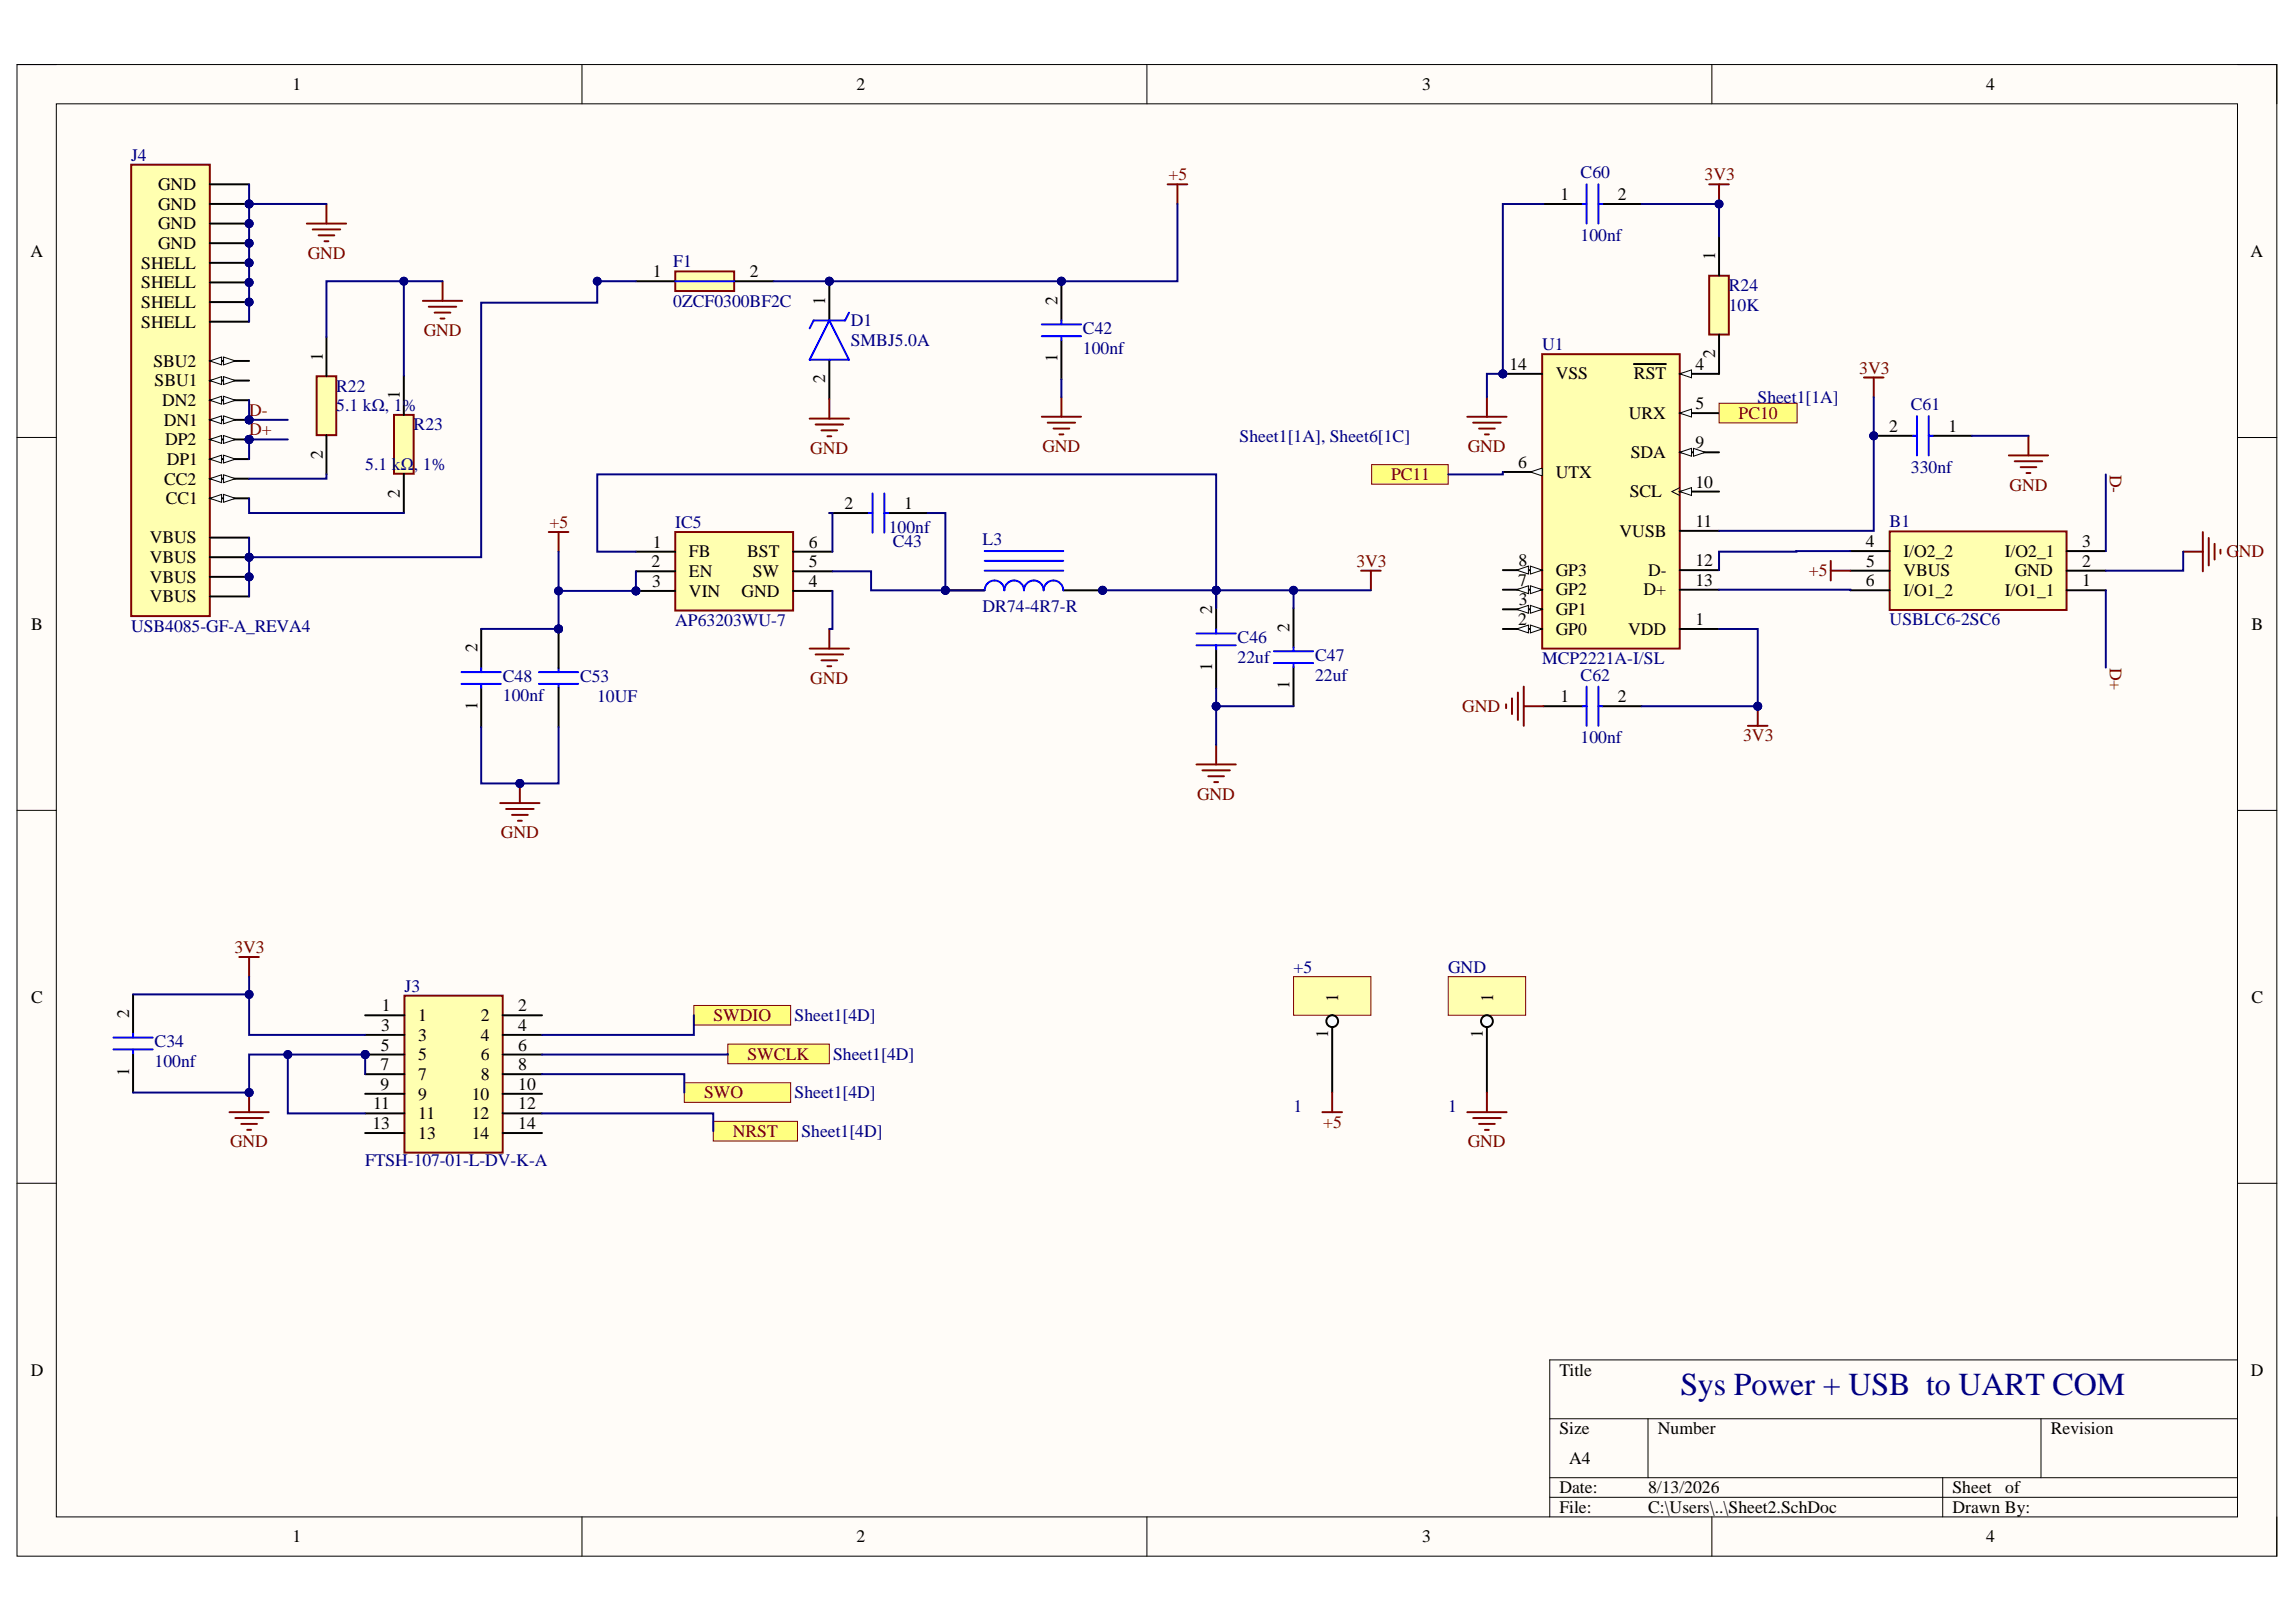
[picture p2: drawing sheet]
<svg xmlns="http://www.w3.org/2000/svg" width="297mm" height="210mm" viewBox="0 0 297 210" stroke-linecap="round" stroke-linejoin="round" font-family="sans-serif">
<defs><g id="words">
<text font-size="4.1" fill="#000080" x="217.4" y="180.5">Sys Power + USB to UART COM</text>
<g font-size="2.3">
<text x="37.9" y="11.7">1</text>
<text x="110.8" y="11.7">2</text>
<text x="184" y="11.7">3</text>
<text x="256.9" y="11.7">4</text>
<text x="20.5" y="29.7">GND</text>
<text x="20.5" y="27.1">GND</text>
<text x="20.5" y="24.6">GND</text>
<text x="201.9" y="25.9">1</text>
<text x="209.3" y="25.9">2</text>
<text x="3.9" y="33.2">A</text>
<text x="18.3" y="34.8">SHELL</text>
<text x="20.5" y="32.2">GND</text>
<text x="84.4" y="35.9">1</text>
<text x="97" y="35.9">2</text>
<text x="221.9" y="33.6" transform="rotate(-90 221.9 33.6)">1</text>
<text x="291.2" y="33.2">A</text>
<text x="18.3" y="39.9">SHELL</text>
<text x="18.3" y="37.3">SHELL</text>
<text x="106.8" y="39.4" transform="rotate(-90 106.8 39.4)">1</text>
<text x="136.8" y="39.4" transform="rotate(-90 136.8 39.4)">2</text>
<text x="18.3" y="42.4">SHELL</text>
<text x="19.8" y="47.5">SBU2</text>
<text x="41.8" y="46.7" transform="rotate(-90 41.8 46.7)">1</text>
<text x="136.8" y="46.9" transform="rotate(-90 136.8 46.9)">1</text>
<text x="195.3" y="47.8">14</text>
<text x="219.3" y="47.8">4</text>
<text x="221.9" y="46.4" transform="rotate(-90 221.9 46.4)">2</text>
<text x="20" y="50">SBU1</text>
<text x="21" y="52.5">DN2</text>
<text x="51.7" y="51.6" transform="rotate(-90 51.7 51.6)">1</text>
<text x="106.8" y="49.6" transform="rotate(-90 106.8 49.6)">2</text>
<text x="201.3" y="49.1">VSS</text>
<text x="211.4" y="49.1">RST</text>
<text x="219.3" y="53">5</text>
<text x="21.2" y="55.1">DN1</text>
<text x="21.4" y="57.6">DP2</text>
<text x="41.8" y="59.4" transform="rotate(-90 41.8 59.4)">2</text>
<text x="210.7" y="54.2">URX</text>
<text x="211" y="59.3">SDA</text>
<text x="219.3" y="58">9</text>
<text x="244.4" y="55.9">2</text>
<text x="252.1" y="55.9">1</text>
<text x="21.2" y="62.7">CC2</text>
<text x="21.4" y="65.3">CC1</text>
<text x="21.6" y="60.2">DP1</text>
<text x="51.7" y="64.4" transform="rotate(-90 51.7 64.4)">2</text>
<text x="109.3" y="65.9">2</text>
<text x="117" y="65.9">1</text>
<text x="196.4" y="60.6">6</text>
<text x="201.3" y="61.8">UTX</text>
<text x="210.8" y="64.4">SCL</text>
<text x="219.3" y="63.1">10</text>
<text x="19.4" y="70.3">VBUS</text>
<text x="84.4" y="70.9">1</text>
<text x="104.7" y="70.9">6</text>
<text x="209.5" y="69.4">VUSB</text>
<text x="219.3" y="68.2">11</text>
<text x="241.4" y="70.8">4</text>
<text x="269.4" y="70.8">3</text>
<text x="19.4" y="77.9">VBUS</text>
<text x="19.4" y="75.4">VBUS</text>
<text x="19.4" y="72.9">VBUS</text>
<text x="84.3" y="73.4">2</text>
<text x="84.4" y="75.9">3</text>
<text x="89.1" y="72.1">FB</text>
<text x="89.1" y="74.7">EN</text>
<text x="89.1" y="77.2">VIN</text>
<text x="95.9" y="77.2">GND</text>
<text x="96.7" y="72.1">BST</text>
<text x="97.4" y="74.7">SW</text>
<text x="104.7" y="75.9">4</text>
<text x="104.7" y="73.4">5</text>
<text x="196.4" y="75.8">7</text>
<text x="196.5" y="73.2">8</text>
<text x="201.3" y="77">GP2</text>
<text x="201.3" y="74.5">GP3</text>
<text x="212.6" y="77">D+</text>
<text x="213.2" y="74.5">D-</text>
<text x="219.3" y="75.8">13</text>
<text x="219.3" y="73.2">12</text>
<text x="241.4" y="75.9">6</text>
<text x="241.4" y="73.3">5</text>
<text x="246.2" y="77.1">I/O1_2</text>
<text x="246.2" y="74.6">VBUS</text>
<text x="246.2" y="72.1">I/O2_2</text>
<text x="259.4" y="77.1">I/O1_1</text>
<text x="259.4" y="72.1">I/O2_1</text>
<text x="260.7" y="74.6">GND</text>
<text x="269.4" y="75.9">1</text>
<text x="269.4" y="73.3">2</text>
<text x="4" y="81.5">B</text>
<text x="156.8" y="79.5" transform="rotate(-90 156.8 79.5)">2</text>
<text x="166.8" y="81.7" transform="rotate(-90 166.8 81.7)">2</text>
<text x="196.4" y="80.9">2</text>
<text x="196.5" y="78.3">3</text>
<text x="201.3" y="82.2">GP0</text>
<text x="201.3" y="79.6">GP1</text>
<text x="210.6" y="82.2">VDD</text>
<text x="219.3" y="80.9">1</text>
<text x="291.3" y="81.5">B</text>
<text x="61.8" y="84.4" transform="rotate(-90 61.8 84.4)">2</text>
<text x="156.8" y="86.9" transform="rotate(-90 156.8 86.9)">1</text>
<text x="166.8" y="89.2" transform="rotate(-90 166.8 89.2)">1</text>
<text x="61.8" y="91.9" transform="rotate(-90 61.8 91.9)">1</text>
<text x="201.9" y="90.9">1</text>
<text x="209.3" y="90.9">2</text>
<text x="4" y="129.7">C</text>
<text x="16.7" y="131.7" transform="rotate(-90 16.7 131.7)">2</text>
<text x="49.4" y="130.9">1</text>
<text x="67.1" y="130.9">2</text>
<text x="173.1" y="129.6" transform="rotate(-90 173.1 129.6)">1</text>
<text x="193.2" y="129.6" transform="rotate(-90 193.2 129.6)">1</text>
<text x="291.3" y="129.7">C</text>
<text x="49.3" y="136">5</text>
<text x="49.3" y="133.4">3</text>
<text x="54.1" y="132.2">1</text>
<text x="54.1" y="134.7">3</text>
<text x="54.1" y="137.2">5</text>
<text x="62.2" y="132.2">2</text>
<text x="62.2" y="134.7">4</text>
<text x="62.2" y="137.2">6</text>
<text x="67.1" y="133.4">4</text>
<text x="67.1" y="136">6</text>
<text x="171.8" y="134.3" transform="rotate(-90 171.8 134.3)">1</text>
<text x="191.8" y="134.3" transform="rotate(-90 191.8 134.3)">1</text>
<text x="16.7" y="139.2" transform="rotate(-90 16.7 139.2)">1</text>
<text x="48.3" y="143.6">11</text>
<text x="49.2" y="138.5">7</text>
<text x="49.2" y="141">9</text>
<text x="54.1" y="139.8">7</text>
<text x="54.1" y="142.3">9</text>
<text x="61" y="142.3">10</text>
<text x="62.2" y="139.8">8</text>
<text x="67.1" y="138.5">8</text>
<text x="67.1" y="141">10</text>
<text x="67.1" y="143.6">12</text>
<text x="48.2" y="146.1">13</text>
<text x="54.1" y="144.8">11</text>
<text x="54.1" y="147.4">13</text>
<text x="61" y="144.8">12</text>
<text x="61" y="147.4">14</text>
<text x="67.1" y="146.1">14</text>
<text x="4" y="178">D</text>
<text x="201.7" y="178">Title</text>
<text x="291.2" y="178">D</text>
<text x="201.7" y="185.6">Size</text>
<text x="214.5" y="185.6">Number</text>
<text x="265.3" y="185.6">Revision</text>
<text x="203" y="189.4">A4</text>
<text x="201.7" y="193.2">Date:</text>
<text x="201.7" y="195.8">File:</text>
<text x="213.2" y="193.2">8/13/2026</text>
<text x="213.2" y="195.8">C:\Users\..\Sheet2.SchDoc</text>
<text x="252.6" y="193.2">Sheet</text>
<text x="252.6" y="195.8">Drawn By:</text>
<text x="259.4" y="193.2">of</text>
<text x="37.9" y="199.6">1</text>
<text x="110.8" y="199.6">2</text>
<text x="184" y="199.6">3</text>
<text x="256.9" y="199.6">4</text>
</g>
<g font-size="2.3" fill="#000080">
<text x="17" y="20.8">J4</text>
<text x="204.5" y="23.1">C60</text>
<text x="87.1" y="34.6">F1</text>
<text x="204.5" y="31.2">100nf</text>
<text x="87.1" y="39.7">0ZCF0300BF2C</text>
<text x="223.7" y="37.7">R24</text>
<text x="223.7" y="40.2">10K</text>
<text x="110.1" y="42.2">D1</text>
<text x="110.1" y="44.8">SMBJ5.0A</text>
<text x="140.1" y="43.2">C42</text>
<text x="140.1" y="45.8">100nf</text>
<text x="199.5" y="45.3">U1</text>
<text x="43.5" y="50.7">R22</text>
<text x="43.5" y="53.2">5.1 kΩ, 1%</text>
<text x="227.4" y="52.1">Sheet1[1A]</text>
<text x="247.2" y="53.1">C61</text>
<text x="53.5" y="55.7">R23</text>
<text x="160.4" y="57.1">Sheet1[1A], Sheet6[1C]</text>
<text x="47.3" y="60.9">5.1 kΩ</text>
<text x="53.5" y="60.9">, 1%</text>
<text x="247.2" y="61.2">330nf</text>
<text x="87.4" y="68.3">IC5</text>
<text x="115" y="69">100nf</text>
<text x="115.5" y="70.7">C43</text>
<text x="127.1" y="70.5">L3</text>
<text x="244.5" y="68.3">B1</text>
<text x="17" y="81.7">USB4085-GF-A_REVA4</text>
<text x="87.4" y="81">AP63203WU-7</text>
<text x="127.1" y="79.2">DR74-4R7-R</text>
<text x="160.1" y="83.3">C46</text>
<text x="244.5" y="80.9">USBLC6-2SC6</text>
<text x="65.1" y="88.2">C48</text>
<text x="75" y="88.2">C53</text>
<text x="160.1" y="85.8">22uf</text>
<text x="170.1" y="85.5">C47</text>
<text x="170.1" y="88.1">22uf</text>
<text x="199.5" y="86">MCP2221A-I/SL</text>
<text x="204.5" y="88.1">C62</text>
<text x="65.1" y="90.8">100nf</text>
<text x="77.2" y="90.9">10UF</text>
<text x="204.5" y="96.2">100nf</text>
<text x="167.4" y="125.9">+5</text>
<text x="187.4" y="125.9">GND</text>
<text x="52.3" y="128.3">J3</text>
<text x="20" y="135.5">C34</text>
<text x="102.8" y="132.2">Sheet1[4D]</text>
<text x="107.8" y="137.1">Sheet1[4D]</text>
<text x="20" y="138.1">100nf</text>
<text x="102.8" y="142.1">Sheet1[4D]</text>
<text x="167.4" y="143.9">1</text>
<text x="187.4" y="143.9">1</text>
<text x="103.7" y="147.1">Sheet1[4D]</text>
<text x="47.3" y="150.9">FTSH-107-01-L-DV-K-A</text>
</g>
<g font-size="2.3" fill="#800000">
<text x="151.2" y="23.3">+5</text>
<text x="220.5" y="23.3">3V3</text>
<text x="39.8" y="33.5">GND</text>
<text x="54.8" y="43.5">GND</text>
<text x="32.2" y="53.8">D-</text>
<text x="240.5" y="48.3">3V3</text>
<text x="32.2" y="56.3">D+</text>
<text x="104.8" y="58.7">GND</text>
<text x="134.9" y="58.5">GND</text>
<text x="189.9" y="58.5">GND</text>
<text x="224.9" y="54.2">PC10</text>
<text x="180" y="62.1">PC11</text>
<text x="260" y="63.5">GND</text>
<text x="272.9" y="61.4" transform="rotate(90 272.9 61.4)">D-</text>
<text x="71.1" y="68.3">+5</text>
<text x="175.5" y="73.3">3V3</text>
<text x="234" y="74.6">+5</text>
<text x="288" y="72.1">G</text>
<text x="289.6" y="72.1">ND</text>
<text x="104.8" y="88.5">GND</text>
<text x="272.9" y="86.4" transform="rotate(90 272.9 86.4)">D+</text>
<text x="189.2" y="92.1">GND</text>
<text x="225.5" y="95.9">3V3</text>
<text x="154.9" y="103.5">GND</text>
<text x="64.8" y="108.5">GND</text>
<text x="30.3" y="123.3">3V3</text>
<text x="92.3" y="132.2">SWDIO</text>
<text x="96.7" y="137.1">SWCLK</text>
<text x="91.1" y="142.1">SWO</text>
<text x="29.8" y="148.5">GND</text>
<text x="94.8" y="147.1">NRST</text>
<text x="171.2" y="145.9">+5</text>
<text x="189.9" y="148.5">GND</text>
</g>
</g></defs>
<path d="M2.2 8.4h292.4v193h-292.4z" fill-rule="evenodd" fill="#fffcf8"/>
<path d="M2.2 8.4h292.4v193h-292.4z" fill="none" stroke="#000" stroke-width=".13"/>
<path d="M7.3 13.4h282.2v182.9h-282.2z" fill-rule="evenodd" fill="#fffcf8"/>
<g fill="none" stroke="#000" stroke-width=".13">
<path d="M2.2 8.4h5.1M7.3 13.4h282.2v182.9h-282.2zM75.3 8.4v5M148.4 8.4v5M221.5 8.4v5M289.5 8.4h5.1v5M2.2 56.6h5.1M289.5 56.6h5.1M2.2 104.9h5.1M289.5 104.9h5.1M2.2 153.1h5.1M289.5 153.1h5.1"/>
<path d="M289.5 176h-89v20.3M75.3 196.3v5.1M148.4 196.3v5.1M200.5 183.6h89M200.5 191.2h89M200.5 193.8h89M213.2 183.6v7.6M221.5 196.3v5.1M251.3 191.2v5.1M264 183.6v7.6M294.6 196.3v5.1"/>
</g>
<path d="M64.7 103.9h5.1M65.5 104.7h3.5M66.2 105.5h2.1M67 106.2h.5M67.3 101.4v2.5" fill="none" stroke="#800000" stroke-width=".25"/>
<circle cx="67.3" cy="101.4" r=".51" fill="#000080"/>
<circle cx="67.3" cy="101.4" r=".51" fill="none" stroke="#000080" stroke-width=".13"/>
<path d="M151.1 23.9h2.5M152.3 23.9v2.5M134.8 53.9h5.1M135.5 54.7h3.6M136.3 55.5h2M137.1 56.2h.5M137.3 51.4v2.5M71 68.8h2.5M72.3 68.8v2.6" fill="none" stroke="#800000" stroke-width=".25"/>
<circle cx="107.3" cy="36.4" r=".51" fill="#000080"/>
<circle cx="107.3" cy="36.4" r=".51" fill="none" stroke="#000080" stroke-width=".13"/>
<path d="M107.3 36.4v5.1" fill="none" stroke="#000" stroke-width=".25"/>
<circle cx="107.3" cy="36.4" r=".51" fill="#000080"/>
<circle cx="107.3" cy="36.4" r=".51" fill="none" stroke="#000080" stroke-width=".13"/>
<path d="M107.3 46.6v5" fill="none" stroke="#000" stroke-width=".25"/>
<path d="M107.3 41.5l2.5 5.1h-5.1zM109.8 40.5l-.5 1h-4l-.6 1" fill="none" stroke="#00f" stroke-width=".25"/>
<path d="M87.4 35.1h7.6v2.6h-7.6z" fill-rule="evenodd" fill="#ffffb0"/>
<path d="M87.4 35.1h7.6v2.6h-7.6zM104.7 54.2h5.1M105.5 54.9h3.6M106.3 55.7h2M107 56.5h.5M107.3 51.6v2.6" fill="none" stroke="#800000" stroke-width=".25"/>
<path d="M82.3 36.4h5.1M95 36.4h5.1" fill="none" stroke="#000" stroke-width=".25"/>
<path d="M87.4 36.4h7.6" fill="none" stroke="#00f" stroke-width=".25"/>
<circle cx="82.3" cy="76.5" r=".51" fill="#000080"/>
<circle cx="82.3" cy="76.5" r=".51" fill="none" stroke="#000080" stroke-width=".13"/>
<path d="M87.4 68.8h15.2v10.2h-15.2z" fill-rule="evenodd" fill="#ffffb0"/>
<path d="M87.4 68.8h15.2v10.2h-15.2z" fill="none" stroke="#800000" stroke-width=".25"/>
<path d="M82.3 71.4h5.1M82.3 73.9h5.1M82.3 76.5h5.1" fill="none" stroke="#000" stroke-width=".25"/>
<circle cx="82.3" cy="76.5" r=".51" fill="#000080"/>
<circle cx="82.3" cy="76.5" r=".51" fill="none" stroke="#000080" stroke-width=".13"/>
<path d="M102.6 76.5h5.1M102.6 73.9h5.1M102.6 71.4h5.1" fill="none" stroke="#000" stroke-width=".25"/>
<path d="M176.1 73.9h2.5M177.4 73.9v2.5M104.7 83.9h5.1M105.5 84.7h3.6M106.3 85.5h2M107 86.2h.5M107.3 81.4v2.5M154.8 98.9h5.1M155.6 99.7h3.5M157.3 96.4v2.5M156.3 100.5h2.1M157.1 101.2h.5" fill="none" stroke="#800000" stroke-width=".25"/>
<circle cx="137.3" cy="36.4" r=".51" fill="#000080"/>
<circle cx="137.3" cy="36.4" r=".51" fill="none" stroke="#000080" stroke-width=".13"/>
<path d="M137.3 36.4v5.1M137.3 44v5.1" fill="none" stroke="#000" stroke-width=".25"/>
<circle cx="137.3" cy="36.4" r=".51" fill="#000080"/>
<circle cx="137.3" cy="36.4" r=".51" fill="none" stroke="#000080" stroke-width=".13"/>
<path d="M134.8 43.5h5.1M134.8 42h5.1M137.3 41.5v.5M137.3 43.5v.5M112.4 66.4h.5M112.9 63.9v5M114.4 63.9v5M114.4 66.4h.5" fill="none" stroke="#00f" stroke-width=".25"/>
<path d="M107.3 66.4h5.1M114.9 66.4h5.1" fill="none" stroke="#000" stroke-width=".25"/>
<circle cx="72.3" cy="81.4" r=".51" fill="#000080"/>
<circle cx="72.3" cy="81.4" r=".51" fill="none" stroke="#000080" stroke-width=".13"/>
<path d="M69.7 88.5h5.1M69.7 87h5.1M72.3 86.5v.5M72.3 88.5v.5" fill="none" stroke="#00f" stroke-width=".25"/>
<path d="M72.3 81.4v5.1M72.3 89v5.1" fill="none" stroke="#000" stroke-width=".25"/>
<circle cx="72.3" cy="81.4" r=".51" fill="#000080"/>
<circle cx="72.3" cy="81.4" r=".51" fill="none" stroke="#000080" stroke-width=".13"/>
<path d="M62.3 81.4v5.1M62.3 89v5.1" fill="none" stroke="#000" stroke-width=".25"/>
<path d="M59.7 88.5h5.1M59.7 87h5.1M62.3 86.5v.5M62.3 88.5v.5" fill="none" stroke="#00f" stroke-width=".25"/>
<circle cx="32.2" cy="74.7" r=".51" fill="#000080"/>
<circle cx="32.2" cy="74.7" r=".51" fill="none" stroke="#000080" stroke-width=".13"/>
<circle cx="32.2" cy="72.1" r=".51" fill="#000080"/>
<circle cx="32.2" cy="72.1" r=".51" fill="none" stroke="#000080" stroke-width=".13"/>
<circle cx="32.2" cy="56.9" r=".51" fill="#000080"/>
<circle cx="32.2" cy="56.9" r=".51" fill="none" stroke="#000080" stroke-width=".13"/>
<circle cx="32.2" cy="54.3" r=".51" fill="#000080"/>
<circle cx="32.2" cy="54.3" r=".51" fill="none" stroke="#000080" stroke-width=".13"/>
<circle cx="32.2" cy="39.1" r=".51" fill="#000080"/>
<circle cx="32.2" cy="39.1" r=".51" fill="none" stroke="#000080" stroke-width=".13"/>
<circle cx="32.2" cy="36.6" r=".51" fill="#000080"/>
<circle cx="32.2" cy="36.6" r=".51" fill="none" stroke="#000080" stroke-width=".13"/>
<circle cx="32.2" cy="34" r=".51" fill="#000080"/>
<circle cx="32.2" cy="34" r=".51" fill="none" stroke="#000080" stroke-width=".13"/>
<circle cx="32.2" cy="31.5" r=".51" fill="#000080"/>
<circle cx="32.2" cy="31.5" r=".51" fill="none" stroke="#000080" stroke-width=".13"/>
<circle cx="32.2" cy="28.9" r=".51" fill="#000080"/>
<circle cx="32.2" cy="28.9" r=".51" fill="none" stroke="#000080" stroke-width=".13"/>
<circle cx="32.2" cy="26.4" r=".51" fill="#000080"/>
<circle cx="32.2" cy="26.4" r=".51" fill="none" stroke="#000080" stroke-width=".13"/>
<path d="M17 21.3h10.1v58.4h-10.1z" fill-rule="evenodd" fill="#ffffb0"/>
<path d="M17 21.3h10.1v58.4h-10.1z" fill="none" stroke="#800000" stroke-width=".25"/>
<path d="M27.1 77.2h5.1M27.1 74.7h5.1" fill="none" stroke="#000" stroke-width=".25"/>
<circle cx="32.2" cy="74.7" r=".51" fill="#000080"/>
<circle cx="32.2" cy="74.7" r=".51" fill="none" stroke="#000080" stroke-width=".13"/>
<path d="M27.1 72.1h5.1" fill="none" stroke="#000" stroke-width=".25"/>
<circle cx="32.2" cy="72.1" r=".51" fill="#000080"/>
<circle cx="32.2" cy="72.1" r=".51" fill="none" stroke="#000080" stroke-width=".13"/>
<path d="M27.1 69.6h5.1M27.1 64.5h5.1" fill="none" stroke="#000" stroke-width=".25"/>
<path d="M27.1 64.5l1.6-.5v1z" fill="#f8fcff"/>
<path d="M27.1 64.5l1.6-.5v1z" fill="none" stroke="#000" stroke-width=".13"/>
<path d="M28.9 64l1.5 .5-1.5 .5z" fill="#f8fcff"/>
<path d="M28.9 64l1.5 .5-1.5 .5z" fill="none" stroke="#000" stroke-width=".13"/>
<path d="M27.1 61.9h5.1" fill="none" stroke="#000" stroke-width=".25"/>
<path d="M27.1 61.9l1.6-.5v1.1z" fill="#f8fcff"/>
<path d="M27.1 61.9l1.6-.5v1.1z" fill="none" stroke="#000" stroke-width=".13"/>
<path d="M28.9 61.4l1.5 .5-1.5 .6z" fill="#f8fcff"/>
<path d="M28.9 61.4l1.5 .5-1.5 .6z" fill="none" stroke="#000" stroke-width=".13"/>
<path d="M27.1 59.4h5.1" fill="none" stroke="#000" stroke-width=".25"/>
<path d="M27.1 59.4l1.6-.5v1z" fill="#f8fcff"/>
<path d="M27.1 59.4l1.6-.5v1z" fill="none" stroke="#000" stroke-width=".13"/>
<path d="M28.9 58.9l1.5 .5-1.5 .5z" fill="#f8fcff"/>
<path d="M28.9 58.9l1.5 .5-1.5 .5z" fill="none" stroke="#000" stroke-width=".13"/>
<path d="M27.1 56.9h5.1" fill="none" stroke="#000" stroke-width=".25"/>
<path d="M27.1 56.9l1.6-.5v1z" fill="#f8fcff"/>
<path d="M27.1 56.9l1.6-.5v1z" fill="none" stroke="#000" stroke-width=".13"/>
<path d="M28.9 56.4l1.5 .5-1.5 .5z" fill="#f8fcff"/>
<path d="M28.9 56.4l1.5 .5-1.5 .5z" fill="none" stroke="#000" stroke-width=".13"/>
<circle cx="32.2" cy="56.9" r=".51" fill="#000080"/>
<circle cx="32.2" cy="56.9" r=".51" fill="none" stroke="#000080" stroke-width=".13"/>
<path d="M27.1 54.3h5.1" fill="none" stroke="#000" stroke-width=".25"/>
<path d="M27.1 54.3l1.6-.5v1z" fill="#f8fcff"/>
<path d="M27.1 54.3l1.6-.5v1z" fill="none" stroke="#000" stroke-width=".13"/>
<path d="M28.9 53.8l1.5 .5-1.5 .5z" fill="#f8fcff"/>
<path d="M28.9 53.8l1.5 .5-1.5 .5z" fill="none" stroke="#000" stroke-width=".13"/>
<circle cx="32.2" cy="54.3" r=".51" fill="#000080"/>
<circle cx="32.2" cy="54.3" r=".51" fill="none" stroke="#000080" stroke-width=".13"/>
<path d="M27.1 51.8h5.1" fill="none" stroke="#000" stroke-width=".25"/>
<path d="M27.1 51.8l1.6-.5v1z" fill="#f8fcff"/>
<path d="M27.1 51.8l1.6-.5v1z" fill="none" stroke="#000" stroke-width=".13"/>
<path d="M28.9 51.3l1.5 .5-1.5 .5z" fill="#f8fcff"/>
<path d="M28.9 51.3l1.5 .5-1.5 .5z" fill="none" stroke="#000" stroke-width=".13"/>
<path d="M27.1 49.3h5.1" fill="none" stroke="#000" stroke-width=".25"/>
<path d="M27.1 49.3l1.6-.6v1.1z" fill="#f8fcff"/>
<path d="M27.1 49.3l1.6-.6v1.1z" fill="none" stroke="#000" stroke-width=".13"/>
<path d="M28.9 48.7l1.5 .6-1.5 .5z" fill="#f8fcff"/>
<path d="M28.9 48.7l1.5 .6-1.5 .5z" fill="none" stroke="#000" stroke-width=".13"/>
<path d="M27.1 46.7h5.1" fill="none" stroke="#000" stroke-width=".25"/>
<path d="M27.1 46.7l1.6-.5v1z" fill="#f8fcff"/>
<path d="M27.1 46.7l1.6-.5v1z" fill="none" stroke="#000" stroke-width=".13"/>
<path d="M28.9 46.2l1.5 .5-1.5 .5z" fill="#f8fcff"/>
<path d="M28.9 46.2l1.5 .5-1.5 .5z" fill="none" stroke="#000" stroke-width=".13"/>
<path d="M27.1 39.1h5.1M27.1 41.6h5.1" fill="none" stroke="#000" stroke-width=".25"/>
<circle cx="32.2" cy="39.1" r=".51" fill="#000080"/>
<circle cx="32.2" cy="39.1" r=".51" fill="none" stroke="#000080" stroke-width=".13"/>
<path d="M27.1 36.6h5.1" fill="none" stroke="#000" stroke-width=".25"/>
<circle cx="32.2" cy="36.6" r=".51" fill="#000080"/>
<circle cx="32.2" cy="36.6" r=".51" fill="none" stroke="#000080" stroke-width=".13"/>
<path d="M27.1 34h5.1" fill="none" stroke="#000" stroke-width=".25"/>
<circle cx="32.2" cy="34" r=".51" fill="#000080"/>
<circle cx="32.2" cy="34" r=".51" fill="none" stroke="#000080" stroke-width=".13"/>
<path d="M27.1 31.5h5.1" fill="none" stroke="#000" stroke-width=".25"/>
<circle cx="32.2" cy="31.5" r=".51" fill="#000080"/>
<circle cx="32.2" cy="31.5" r=".51" fill="none" stroke="#000080" stroke-width=".13"/>
<path d="M27.1 28.9h5.1" fill="none" stroke="#000" stroke-width=".25"/>
<circle cx="32.2" cy="28.9" r=".51" fill="#000080"/>
<circle cx="32.2" cy="28.9" r=".51" fill="none" stroke="#000080" stroke-width=".13"/>
<path d="M27.1 26.4h5.1" fill="none" stroke="#000" stroke-width=".25"/>
<circle cx="32.2" cy="26.4" r=".51" fill="#000080"/>
<circle cx="32.2" cy="26.4" r=".51" fill="none" stroke="#000080" stroke-width=".13"/>
<path d="M27.1 23.9h5.1" fill="none" stroke="#000" stroke-width=".25"/>
<path d="M39.7 28.9h5.1M40.5 29.7h3.5M41.2 30.5h2.1M42 31.2h.5M42.2 26.4v2.5" fill="none" stroke="#800000" stroke-width=".25"/>
<path d="M51 53.7h2.5v7.6h-2.5z" fill-rule="evenodd" fill="#ffffb0"/>
<path d="M51 53.7h2.5v7.6h-2.5z" fill="none" stroke="#800000" stroke-width=".25"/>
<path d="M52.2 48.6v5.1M52.2 61.3v5.1" fill="none" stroke="#000" stroke-width=".25"/>
<path d="M41 48.7h2.5v7.6h-2.5z" fill-rule="evenodd" fill="#ffffb0"/>
<path d="M54.7 38.9h5.1M55.5 39.7h3.5M57.2 36.4v2.5M41 48.7h2.5v7.6h-2.5zM56.2 40.5h2.1M57 41.2h.5" fill="none" stroke="#800000" stroke-width=".25"/>
<path d="M42.2 43.6v5.1M42.2 56.3v5.1" fill="none" stroke="#000" stroke-width=".25"/>
<path d="M244.5 68.8h22.9v10.1h-22.9z" fill-rule="evenodd" fill="#ffffb0"/>
<path d="M244.5 68.8h22.9v10.1h-22.9z" fill="none" stroke="#800000" stroke-width=".25"/>
<path d="M239.4 76.4h5.1M239.4 73.9h5.1M239.4 71.3h5.1M267.4 76.4h5M267.4 73.9h5M267.4 71.3h5" fill="none" stroke="#000" stroke-width=".25"/>
<circle cx="32.2" cy="56.9" r=".51" fill="#000080"/>
<circle cx="32.2" cy="56.9" r=".51" fill="none" stroke="#000080" stroke-width=".13"/>
<circle cx="32.2" cy="54.3" r=".51" fill="#000080"/>
<circle cx="32.2" cy="54.3" r=".51" fill="none" stroke="#000080" stroke-width=".13"/>
<circle cx="194.4" cy="48.4" r=".51" fill="#000080"/>
<circle cx="194.4" cy="48.4" r=".51" fill="none" stroke="#000080" stroke-width=".13"/>
<path d="M199.5 45.8h17.8v38.1h-17.8z" fill-rule="evenodd" fill="#ffffb0"/>
<path d="M199.5 45.8h17.8v38.1h-17.8z" fill="none" stroke="#800000" stroke-width=".25"/>
<path d="M217.3 48.4h5.1" fill="none" stroke="#000" stroke-width=".25"/>
<path d="M217.3 48.4l1.5-.5v1z" fill="#f8fcff"/>
<path d="M217.3 48.4l1.5-.5v1z" fill="none" stroke="#000" stroke-width=".13"/>
<path d="M211.4 47.1h4.1M217.3 76.3h5.1M217.3 73.8h5.1M217.3 63.6h5.1" fill="none" stroke="#000" stroke-width=".25"/>
<path d="M217.3 63.6l1.5-.5v1z" fill="#f8fcff"/>
<path d="M217.3 63.6l1.5-.5v1zM217.3 63.1l-1 .5 1 .5" fill="none" stroke="#000" stroke-width=".13"/>
<path d="M217.3 58.5h5.1" fill="none" stroke="#000" stroke-width=".25"/>
<path d="M217.3 58.5l1.5-.5v1z" fill="#f8fcff"/>
<path d="M217.3 58.5l1.5-.5v1z" fill="none" stroke="#000" stroke-width=".13"/>
<path d="M219.1 58l1.5 .5-1.5 .5z" fill="#f8fcff"/>
<path d="M219.1 58l1.5 .5-1.5 .5z" fill="none" stroke="#000" stroke-width=".13"/>
<path d="M217.3 53.5h5.1" fill="none" stroke="#000" stroke-width=".25"/>
<path d="M217.3 53.5l1.5-.6v1.1z" fill="#f8fcff"/>
<path d="M217.3 53.5l1.5-.6v1.1z" fill="none" stroke="#000" stroke-width=".13"/>
<path d="M217.3 68.7h5.1M194.4 81.4h5.1M217.3 81.4h5.1" fill="none" stroke="#000" stroke-width=".25"/>
<path d="M198 80.9l1.5 .5-1.5 .5z" fill="#f8fcff"/>
<path d="M198 80.9l1.5 .5-1.5 .5z" fill="none" stroke="#000" stroke-width=".13"/>
<path d="M196.2 81.4l1.5-.5v1z" fill="#f8fcff"/>
<path d="M196.2 81.4l1.5-.5v1z" fill="none" stroke="#000" stroke-width=".13"/>
<path d="M194.4 78.9h5.1" fill="none" stroke="#000" stroke-width=".25"/>
<path d="M198 78.3l1.5 .6-1.5 .5z" fill="#f8fcff"/>
<path d="M198 78.3l1.5 .6-1.5 .5z" fill="none" stroke="#000" stroke-width=".13"/>
<path d="M196.2 78.9l1.5-.6v1.1z" fill="#f8fcff"/>
<path d="M196.2 78.9l1.5-.6v1.1z" fill="none" stroke="#000" stroke-width=".13"/>
<path d="M194.4 76.3h5.1" fill="none" stroke="#000" stroke-width=".25"/>
<path d="M198 75.8l1.5 .5-1.5 .5z" fill="#f8fcff"/>
<path d="M198 75.8l1.5 .5-1.5 .5z" fill="none" stroke="#000" stroke-width=".13"/>
<path d="M196.2 76.3l1.5-.5v1z" fill="#f8fcff"/>
<path d="M196.2 76.3l1.5-.5v1z" fill="none" stroke="#000" stroke-width=".13"/>
<path d="M194.4 73.8h5.1" fill="none" stroke="#000" stroke-width=".25"/>
<path d="M198 73.3l1.5 .5-1.5 .5z" fill="#f8fcff"/>
<path d="M198 73.3l1.5 .5-1.5 .5z" fill="none" stroke="#000" stroke-width=".13"/>
<path d="M196.2 73.8l1.5-.5v1z" fill="#f8fcff"/>
<path d="M196.2 73.8l1.5-.5v1z" fill="none" stroke="#000" stroke-width=".13"/>
<path d="M194.4 61.1h5.1" fill="none" stroke="#000" stroke-width=".25"/>
<path d="M198 61.1l1.5-.5v1z" fill="#f8fcff"/>
<path d="M198 61.1l1.5-.5v1z" fill="none" stroke="#000" stroke-width=".13"/>
<path d="M194.4 48.4h5.1" fill="none" stroke="#000" stroke-width=".25"/>
<circle cx="194.4" cy="48.4" r=".51" fill="#000080"/>
<circle cx="194.4" cy="48.4" r=".51" fill="none" stroke="#000080" stroke-width=".13"/>
<path d="M226.1 93.9h2.6M227.4 91.4v2.5" fill="none" stroke="#800000" stroke-width=".25"/>
<circle cx="227.4" cy="91.4" r=".51" fill="#000080"/>
<circle cx="227.4" cy="91.4" r=".51" fill="none" stroke="#000080" stroke-width=".13"/>
<path d="M241.1 48.9h2.6M242.4 48.9v2.5" fill="none" stroke="#800000" stroke-width=".25"/>
<path d="M222.4 52.2h10.1v2.5h-10.1z" fill-rule="evenodd" fill="#ffff80"/>
<path d="M222.4 52.2h10.1v2.5h-10.1z" fill="none" stroke="#800000" stroke-width=".13"/>
<path d="M221.1 35.7h2.6v7.6h-2.6z" fill-rule="evenodd" fill="#ffffb0"/>
<path d="M221.1 35.7h2.6v7.6h-2.6zM194.8 91.1v.5M195.6 90.4v2M196.4 89.6v3.6M197.1 88.9v5M197.1 91.4h2.6" fill="none" stroke="#800000" stroke-width=".25"/>
<path d="M222.4 30.6v5.1M222.4 43.3v5.1M199.7 91.4h5.1M207.3 91.4h5.1" fill="none" stroke="#000" stroke-width=".25"/>
<path d="M204.8 91.4h.5M205.3 88.9v5M206.8 88.9v5M206.8 91.4h.5" fill="none" stroke="#00f" stroke-width=".25"/>
<circle cx="242.4" cy="56.4" r=".51" fill="#000080"/>
<circle cx="242.4" cy="56.4" r=".51" fill="none" stroke="#000080" stroke-width=".13"/>
<path d="M242.4 56.4h5.1M250 56.4h5.1" fill="none" stroke="#000" stroke-width=".25"/>
<circle cx="242.4" cy="56.4" r=".51" fill="#000080"/>
<circle cx="242.4" cy="56.4" r=".51" fill="none" stroke="#000080" stroke-width=".13"/>
<path d="M204.8 26.4h.5M205.3 23.9v5M206.8 23.9v5M206.8 26.4h.5M247.5 56.4h.5M248 53.9v5M249.5 53.9v5M249.5 56.4h.5" fill="none" stroke="#00f" stroke-width=".25"/>
<path d="M199.7 26.4h5.1M207.3 26.4h5.1" fill="none" stroke="#000" stroke-width=".25"/>
<path d="M221.1 23.9h2.6M222.4 23.9v2.5M189.8 53.9h5.1M190.6 54.7h3.6M191.3 55.5h2.1M192.1 56.2h.5M192.4 51.4v2.5M259.9 58.9h5.1M260.7 59.7h3.5M262.4 56.4v2.5M261.4 60.5h2M262.2 61.2h.5" fill="none" stroke="#800000" stroke-width=".25"/>
<circle cx="222.4" cy="26.4" r=".51" fill="#000080"/>
<circle cx="222.4" cy="26.4" r=".51" fill="none" stroke="#000080" stroke-width=".13"/>
<path d="M236.8 72.6v2.5M236.8 73.9h2.6M282.4 71.4h2.6M285 68.9v5M285.7 69.6v3.6M286.5 70.4v2M287.3 71.1v.5" fill="none" stroke="#800000" stroke-width=".25"/>
<path d="M177.5 60.1h9.9v2.6h-9.9z" fill-rule="evenodd" fill="#ffff80"/>
<path d="M177.5 60.1h9.9v2.6h-9.9z" fill="none" stroke="#800000" stroke-width=".13"/>
<path d="M29.7 143.9h5.1M30.4 144.7h3.6M31.2 145.4h2M32 146.2h.5M32.2 141.4v2.5" fill="none" stroke="#800000" stroke-width=".25"/>
<circle cx="32.2" cy="141.4" r=".51" fill="#000080"/>
<circle cx="32.2" cy="141.4" r=".51" fill="none" stroke="#000080" stroke-width=".13"/>
<circle cx="47.2" cy="136.5" r=".51" fill="#000080"/>
<circle cx="47.2" cy="136.5" r=".51" fill="none" stroke="#000080" stroke-width=".13"/>
<path d="M52.3 128.8h12.7v20.4h-12.7z" fill-rule="evenodd" fill="#ffffb0"/>
<path d="M52.3 128.8h12.7v20.4h-12.7z" fill="none" stroke="#800000" stroke-width=".25"/>
<path d="M47.2 131.4h5.1M47.2 133.9h5.1M47.2 136.5h5.1M65 131.4h5.1M65 133.9h5.1" fill="none" stroke="#000" stroke-width=".25"/>
<circle cx="47.2" cy="136.5" r=".51" fill="#000080"/>
<circle cx="47.2" cy="136.5" r=".51" fill="none" stroke="#000080" stroke-width=".13"/>
<path d="M17.2 128.7v5.1M17.2 136.3v5.1M47.2 139h5.1M65 136.5h5.1M65 139h5.1M47.2 141.5h5.1M47.2 144.1h5.1M47.2 146.6h5.1M65 141.5h5.1M65 144.1h5.1M65 146.6h5.1" fill="none" stroke="#000" stroke-width=".25"/>
<path d="M31 123.8h2.5M32.2 123.8v2.6" fill="none" stroke="#800000" stroke-width=".25"/>
<path d="M14.7 135.8h5.1M14.7 134.3h5.1M17.2 133.8v.5M17.2 135.8v.5" fill="none" stroke="#00f" stroke-width=".25"/>
<path d="M88.5 140.1h13.8v2.6h-13.8z" fill-rule="evenodd" fill="#ffff80"/>
<path d="M88.5 140.1h13.8v2.6h-13.8z" fill="none" stroke="#800000" stroke-width=".13"/>
<path d="M89.8 130.1h12.5v2.6h-12.5z" fill-rule="evenodd" fill="#ffff80"/>
<path d="M89.8 130.1h12.5v2.6h-12.5z" fill="none" stroke="#800000" stroke-width=".13"/>
<path d="M94.2 135.1h13.1v2.6h-13.1z" fill-rule="evenodd" fill="#ffff80"/>
<path d="M94.2 135.1h13.1v2.6h-13.1z" fill="none" stroke="#800000" stroke-width=".13"/>
<path d="M92.3 145.1h10.9v2.6h-10.9z" fill-rule="evenodd" fill="#ffff80"/>
<path d="M92.3 145.1h10.9v2.6h-10.9z" fill="none" stroke="#800000" stroke-width=".13"/>
<circle cx="122.3" cy="76.4" r=".51" fill="#000080"/>
<circle cx="122.3" cy="76.4" r=".51" fill="none" stroke="#000080" stroke-width=".13"/>
<circle cx="142.6" cy="76.4" r=".51" fill="#000080"/>
<circle cx="142.6" cy="76.4" r=".51" fill="none" stroke="#000080" stroke-width=".13"/>
<path d="M122.3 76.4h5.1" fill="none" stroke="#000" stroke-width=".25"/>
<circle cx="122.3" cy="76.4" r=".51" fill="#000080"/>
<circle cx="122.3" cy="76.4" r=".51" fill="none" stroke="#000080" stroke-width=".13"/>
<path d="M137.6 76.4h5" fill="none" stroke="#000" stroke-width=".25"/>
<circle cx="142.6" cy="76.4" r=".51" fill="#000080"/>
<circle cx="142.6" cy="76.4" r=".51" fill="none" stroke="#000080" stroke-width=".13"/>
<path d="M127.4 76.4a1.27 1.27 0 0 1 1.3-1.3 1.27 1.27 0 0 1 1.2 1.3 1.27 1.27 0 0 1 1.3-1.3 1.27 1.27 0 0 1 1.3 1.3 1.27 1.27 0 0 1 1.2-1.3 1.27 1.27 0 0 1 1.3 1.3 1.27 1.27 0 0 1 1.3-1.3 1.27 1.27 0 0 1 1.3 1.3M127.4 73.9h10.2M127.4 72.6h10.2M127.4 71.3h10.2" fill="none" stroke="#00f" stroke-width=".25"/>
<circle cx="157.3" cy="76.4" r=".51" fill="#000080"/>
<circle cx="157.3" cy="76.4" r=".51" fill="none" stroke="#000080" stroke-width=".13"/>
<path d="M157.3 76.4v5.1M157.3 84v5.1" fill="none" stroke="#000" stroke-width=".25"/>
<circle cx="157.3" cy="76.4" r=".51" fill="#000080"/>
<circle cx="157.3" cy="76.4" r=".51" fill="none" stroke="#000080" stroke-width=".13"/>
<path d="M154.8 83.5h5.1M154.8 82h5.1M157.3 81.5v.5M157.3 83.5v.5M164.8 85.8h5.1M164.8 84.3h5.1M167.3 83.8v.5M167.3 85.8v.5" fill="none" stroke="#00f" stroke-width=".25"/>
<path d="M167.3 78.7v5.1M167.3 86.3v5.1" fill="none" stroke="#000" stroke-width=".25"/>
<path d="M77.3 36.3v.1h5" fill="none" stroke="#000080" stroke-width=".25"/>
<circle cx="77.3" cy="36.4" r=".51" fill="#000080"/>
<circle cx="77.3" cy="36.4" r=".51" fill="none" stroke="#000080" stroke-width=".13"/>
<path d="M82.3 73.9v2.6" fill="none" stroke="#000080" stroke-width=".25"/>
<circle cx="82.3" cy="76.5" r=".51" fill="#000080"/>
<circle cx="82.3" cy="76.5" r=".51" fill="none" stroke="#000080" stroke-width=".13"/>
<path d="M72.3 76.5h10" fill="none" stroke="#000080" stroke-width=".25"/>
<circle cx="72.3" cy="76.5" r=".51" fill="#000080"/>
<circle cx="72.3" cy="76.5" r=".51" fill="none" stroke="#000080" stroke-width=".13"/>
<circle cx="82.3" cy="76.5" r=".51" fill="#000080"/>
<circle cx="82.3" cy="76.5" r=".51" fill="none" stroke="#000080" stroke-width=".13"/>
<path d="M157.3 91.4h10" fill="none" stroke="#000080" stroke-width=".25"/>
<circle cx="157.3" cy="91.4" r=".51" fill="#000080"/>
<circle cx="157.3" cy="91.4" r=".51" fill="none" stroke="#000080" stroke-width=".13"/>
<path d="M157.3 91.4v5" fill="none" stroke="#000080" stroke-width=".25"/>
<circle cx="157.3" cy="91.4" r=".51" fill="#000080"/>
<circle cx="157.3" cy="91.4" r=".51" fill="none" stroke="#000080" stroke-width=".13"/>
<path d="M107.7 76.5v4.9h-.4M107.7 73.9h5v2.5h14.6" fill="none" stroke="#000080" stroke-width=".25"/>
<circle cx="122.3" cy="76.4" r=".51" fill="#000080"/>
<circle cx="122.3" cy="76.4" r=".51" fill="none" stroke="#000080" stroke-width=".13"/>
<path d="M157.3 76.4v2.3" fill="none" stroke="#000080" stroke-width=".25"/>
<circle cx="157.3" cy="76.4" r=".51" fill="#000080"/>
<circle cx="157.3" cy="76.4" r=".51" fill="none" stroke="#000080" stroke-width=".13"/>
<path d="M167.3 76.4v2.3" fill="none" stroke="#000080" stroke-width=".25"/>
<circle cx="167.3" cy="76.4" r=".51" fill="#000080"/>
<circle cx="167.3" cy="76.4" r=".51" fill="none" stroke="#000080" stroke-width=".13"/>
<path d="M142.6 76.4h34.8" fill="none" stroke="#000080" stroke-width=".25"/>
<circle cx="167.3" cy="76.4" r=".51" fill="#000080"/>
<circle cx="167.3" cy="76.4" r=".51" fill="none" stroke="#000080" stroke-width=".13"/>
<circle cx="157.3" cy="76.4" r=".51" fill="#000080"/>
<circle cx="157.3" cy="76.4" r=".51" fill="none" stroke="#000080" stroke-width=".13"/>
<circle cx="142.6" cy="76.4" r=".51" fill="#000080"/>
<circle cx="142.6" cy="76.4" r=".51" fill="none" stroke="#000080" stroke-width=".13"/>
<path d="M82.3 71.4h-5v-10h80v15" fill="none" stroke="#000080" stroke-width=".25"/>
<circle cx="157.3" cy="76.4" r=".51" fill="#000080"/>
<circle cx="157.3" cy="76.4" r=".51" fill="none" stroke="#000080" stroke-width=".13"/>
<path d="M120 66.4h2.3v10" fill="none" stroke="#000080" stroke-width=".25"/>
<circle cx="122.3" cy="76.4" r=".51" fill="#000080"/>
<circle cx="122.3" cy="76.4" r=".51" fill="none" stroke="#000080" stroke-width=".13"/>
<path d="M72.3 71.4v10M107.3 66.4h.4v5" fill="none" stroke="#000080" stroke-width=".25"/>
<circle cx="72.3" cy="81.4" r=".51" fill="#000080"/>
<circle cx="72.3" cy="81.4" r=".51" fill="none" stroke="#000080" stroke-width=".13"/>
<circle cx="72.3" cy="76.5" r=".51" fill="#000080"/>
<circle cx="72.3" cy="76.5" r=".51" fill="none" stroke="#000080" stroke-width=".13"/>
<path d="M62.3 81.4h10" fill="none" stroke="#000080" stroke-width=".25"/>
<circle cx="72.3" cy="81.4" r=".51" fill="#000080"/>
<circle cx="72.3" cy="81.4" r=".51" fill="none" stroke="#000080" stroke-width=".13"/>
<path d="M137.3 49.1v2.3M62.3 94.1v7.3h5" fill="none" stroke="#000080" stroke-width=".25"/>
<circle cx="67.3" cy="101.4" r=".51" fill="#000080"/>
<circle cx="67.3" cy="101.4" r=".51" fill="none" stroke="#000080" stroke-width=".13"/>
<path d="M72.3 94.1v7.3h-5" fill="none" stroke="#000080" stroke-width=".25"/>
<circle cx="67.3" cy="101.4" r=".51" fill="#000080"/>
<circle cx="67.3" cy="101.4" r=".51" fill="none" stroke="#000080" stroke-width=".13"/>
<path d="M32.2 69.6v7.6" fill="none" stroke="#000080" stroke-width=".25"/>
<circle cx="32.2" cy="74.7" r=".51" fill="#000080"/>
<circle cx="32.2" cy="74.7" r=".51" fill="none" stroke="#000080" stroke-width=".13"/>
<circle cx="32.2" cy="72.1" r=".51" fill="#000080"/>
<circle cx="32.2" cy="72.1" r=".51" fill="none" stroke="#000080" stroke-width=".13"/>
<path d="M77.3 36.4v2.8h-15v32.9h-30.1" fill="none" stroke="#000080" stroke-width=".25"/>
<circle cx="32.2" cy="72.1" r=".51" fill="#000080"/>
<circle cx="32.2" cy="72.1" r=".51" fill="none" stroke="#000080" stroke-width=".13"/>
<circle cx="77.3" cy="36.4" r=".51" fill="#000080"/>
<circle cx="77.3" cy="36.4" r=".51" fill="none" stroke="#000080" stroke-width=".13"/>
<path d="M32.2 23.9v17.7" fill="none" stroke="#000080" stroke-width=".25"/>
<circle cx="32.2" cy="26.4" r=".51" fill="#000080"/>
<circle cx="32.2" cy="26.4" r=".51" fill="none" stroke="#000080" stroke-width=".13"/>
<circle cx="32.2" cy="28.9" r=".51" fill="#000080"/>
<circle cx="32.2" cy="28.9" r=".51" fill="none" stroke="#000080" stroke-width=".13"/>
<circle cx="32.2" cy="31.5" r=".51" fill="#000080"/>
<circle cx="32.2" cy="31.5" r=".51" fill="none" stroke="#000080" stroke-width=".13"/>
<circle cx="32.2" cy="34" r=".51" fill="#000080"/>
<circle cx="32.2" cy="34" r=".51" fill="none" stroke="#000080" stroke-width=".13"/>
<circle cx="32.2" cy="36.6" r=".51" fill="#000080"/>
<circle cx="32.2" cy="36.6" r=".51" fill="none" stroke="#000080" stroke-width=".13"/>
<circle cx="32.2" cy="39.1" r=".51" fill="#000080"/>
<circle cx="32.2" cy="39.1" r=".51" fill="none" stroke="#000080" stroke-width=".13"/>
<path d="M32.2 26.4h10" fill="none" stroke="#000080" stroke-width=".25"/>
<circle cx="32.2" cy="26.4" r=".51" fill="#000080"/>
<circle cx="32.2" cy="26.4" r=".51" fill="none" stroke="#000080" stroke-width=".13"/>
<path d="M57.2 36.4h-15v7.2M32.2 64.5v1.9h20M42.2 61.4v.5h-10" fill="none" stroke="#000080" stroke-width=".25"/>
<circle cx="52.2" cy="36.4" r=".51" fill="#000080"/>
<circle cx="52.2" cy="36.4" r=".51" fill="none" stroke="#000080" stroke-width=".13"/>
<path d="M52.2 36.4v12.2" fill="none" stroke="#000080" stroke-width=".25"/>
<circle cx="52.2" cy="36.4" r=".51" fill="#000080"/>
<circle cx="52.2" cy="36.4" r=".51" fill="none" stroke="#000080" stroke-width=".13"/>
<path d="M32.2 56.9v2.5" fill="none" stroke="#000080" stroke-width=".25"/>
<circle cx="32.2" cy="56.9" r=".51" fill="#000080"/>
<circle cx="32.2" cy="56.9" r=".51" fill="none" stroke="#000080" stroke-width=".13"/>
<path d="M32.2 56.9h5" fill="none" stroke="#000080" stroke-width=".25"/>
<circle cx="32.2" cy="56.9" r=".51" fill="#000080"/>
<circle cx="32.2" cy="56.9" r=".51" fill="none" stroke="#000080" stroke-width=".13"/>
<path d="M32.2 51.8v2.5" fill="none" stroke="#000080" stroke-width=".25"/>
<circle cx="32.2" cy="54.3" r=".51" fill="#000080"/>
<circle cx="32.2" cy="54.3" r=".51" fill="none" stroke="#000080" stroke-width=".13"/>
<path d="M32.2 54.3h5" fill="none" stroke="#000080" stroke-width=".25"/>
<circle cx="32.2" cy="54.3" r=".51" fill="#000080"/>
<circle cx="32.2" cy="54.3" r=".51" fill="none" stroke="#000080" stroke-width=".13"/>
<path d="M212.4 26.4h10v4.2M222.4 76.3h17v.1M239.4 71.3l-17 .1v2.4M272.4 61.4v9.9M272.4 76.4v10M282.4 71.4v2.5h-10" fill="none" stroke="#000080" stroke-width=".25"/>
<circle cx="222.4" cy="26.4" r=".51" fill="#000080"/>
<circle cx="222.4" cy="26.4" r=".51" fill="none" stroke="#000080" stroke-width=".13"/>
<path d="M199.7 26.4h-5.3v22" fill="none" stroke="#000080" stroke-width=".25"/>
<circle cx="194.4" cy="48.4" r=".51" fill="#000080"/>
<circle cx="194.4" cy="48.4" r=".51" fill="none" stroke="#000080" stroke-width=".13"/>
<path d="M194.4 48.4h-2v3" fill="none" stroke="#000080" stroke-width=".25"/>
<circle cx="194.4" cy="48.4" r=".51" fill="#000080"/>
<circle cx="194.4" cy="48.4" r=".51" fill="none" stroke="#000080" stroke-width=".13"/>
<path d="M212.4 91.4h15" fill="none" stroke="#000080" stroke-width=".25"/>
<circle cx="227.4" cy="91.4" r=".51" fill="#000080"/>
<circle cx="227.4" cy="91.4" r=".51" fill="none" stroke="#000080" stroke-width=".13"/>
<path d="M222.4 81.4h5v10" fill="none" stroke="#000080" stroke-width=".25"/>
<circle cx="227.4" cy="91.4" r=".51" fill="#000080"/>
<circle cx="227.4" cy="91.4" r=".51" fill="none" stroke="#000080" stroke-width=".13"/>
<path d="M242.4 51.4v17.3h-20M255.1 56.4h7.3" fill="none" stroke="#000080" stroke-width=".25"/>
<circle cx="242.4" cy="56.4" r=".51" fill="#000080"/>
<circle cx="242.4" cy="56.4" r=".51" fill="none" stroke="#000080" stroke-width=".13"/>
<path d="M47.2 136.5v2.5" fill="none" stroke="#000080" stroke-width=".25"/>
<circle cx="47.2" cy="136.5" r=".51" fill="#000080"/>
<circle cx="47.2" cy="136.5" r=".51" fill="none" stroke="#000080" stroke-width=".13"/>
<path d="M37.2 136.5v7.6h10" fill="none" stroke="#000080" stroke-width=".25"/>
<circle cx="37.2" cy="136.5" r=".51" fill="#000080"/>
<circle cx="37.2" cy="136.5" r=".51" fill="none" stroke="#000080" stroke-width=".13"/>
<path d="M32.2 126.4v7.5h15" fill="none" stroke="#000080" stroke-width=".25"/>
<circle cx="32.2" cy="128.7" r=".51" fill="#000080"/>
<circle cx="32.2" cy="128.7" r=".51" fill="none" stroke="#000080" stroke-width=".13"/>
<path d="M47.2 136.5h-15v4.9" fill="none" stroke="#000080" stroke-width=".25"/>
<circle cx="32.2" cy="141.4" r=".51" fill="#000080"/>
<circle cx="32.2" cy="141.4" r=".51" fill="none" stroke="#000080" stroke-width=".13"/>
<circle cx="37.2" cy="136.5" r=".51" fill="#000080"/>
<circle cx="37.2" cy="136.5" r=".51" fill="none" stroke="#000080" stroke-width=".13"/>
<circle cx="47.2" cy="136.5" r=".51" fill="#000080"/>
<circle cx="47.2" cy="136.5" r=".51" fill="none" stroke="#000080" stroke-width=".13"/>
<path d="M17.2 128.7h15" fill="none" stroke="#000080" stroke-width=".25"/>
<circle cx="32.2" cy="128.7" r=".51" fill="#000080"/>
<circle cx="32.2" cy="128.7" r=".51" fill="none" stroke="#000080" stroke-width=".13"/>
<path d="M17.2 141.4h15" fill="none" stroke="#000080" stroke-width=".25"/>
<circle cx="32.2" cy="141.4" r=".51" fill="#000080"/>
<circle cx="32.2" cy="141.4" r=".51" fill="none" stroke="#000080" stroke-width=".13"/>
<path d="M152.3 26.4v10h-52.2" fill="none" stroke="#000080" stroke-width=".25"/>
<circle cx="107.3" cy="36.4" r=".51" fill="#000080"/>
<circle cx="107.3" cy="36.4" r=".51" fill="none" stroke="#000080" stroke-width=".13"/>
<circle cx="137.3" cy="36.4" r=".51" fill="#000080"/>
<circle cx="137.3" cy="36.4" r=".51" fill="none" stroke="#000080" stroke-width=".13"/>
<path d="M194.4 61.1v.3h-7M157.3 89.1v2.3" fill="none" stroke="#000080" stroke-width=".25"/>
<circle cx="157.3" cy="91.4" r=".51" fill="#000080"/>
<circle cx="157.3" cy="91.4" r=".51" fill="none" stroke="#000080" stroke-width=".13"/>
<path d="M70.1 139h18.4v2.4M89.8 131.4v2.5h-19.7M94.2 136.4v.1h-24.1M70.1 144.1h22.2v2.3" fill="none" stroke="#000080" stroke-width=".25"/>
<path d="M167.4 126.4h10v5h-10z" fill-rule="evenodd" fill="#ffffb0"/>
<path d="M167.4 126.4h10v5h-10z" fill="none" stroke="#800000" stroke-width=".13"/>
<path d="M172.3 131.4v10" fill="none" stroke="#000" stroke-width=".25"/>
<circle cx="172.3" cy="132.2" r=".76" fill="#f8fcff"/>
<circle cx="172.4" cy="132.2" r=".76" fill="none" stroke="#000" stroke-width=".25"/>
<path d="M187.4 126.4h10v5h-10z" fill-rule="evenodd" fill="#ffffb0"/>
<path d="M187.4 126.4h10v5h-10z" fill="none" stroke="#800000" stroke-width=".13"/>
<path d="M192.4 131.4v10" fill="none" stroke="#000" stroke-width=".25"/>
<circle cx="192.4" cy="132.2" r=".76" fill="#f8fcff"/>
<circle cx="192.4" cy="132.2" r=".76" fill="none" stroke="#000" stroke-width=".25"/>
<path d="M171.1 143.9h2.5M172.3 141.4v2.5M189.8 143.9h5.1M190.6 144.7h3.6M191.3 145.4h2.1M192.1 146.2h.5M192.4 141.4v2.5" fill="none" stroke="#800000" stroke-width=".25"/>
<use href="#words"/>
</svg>
